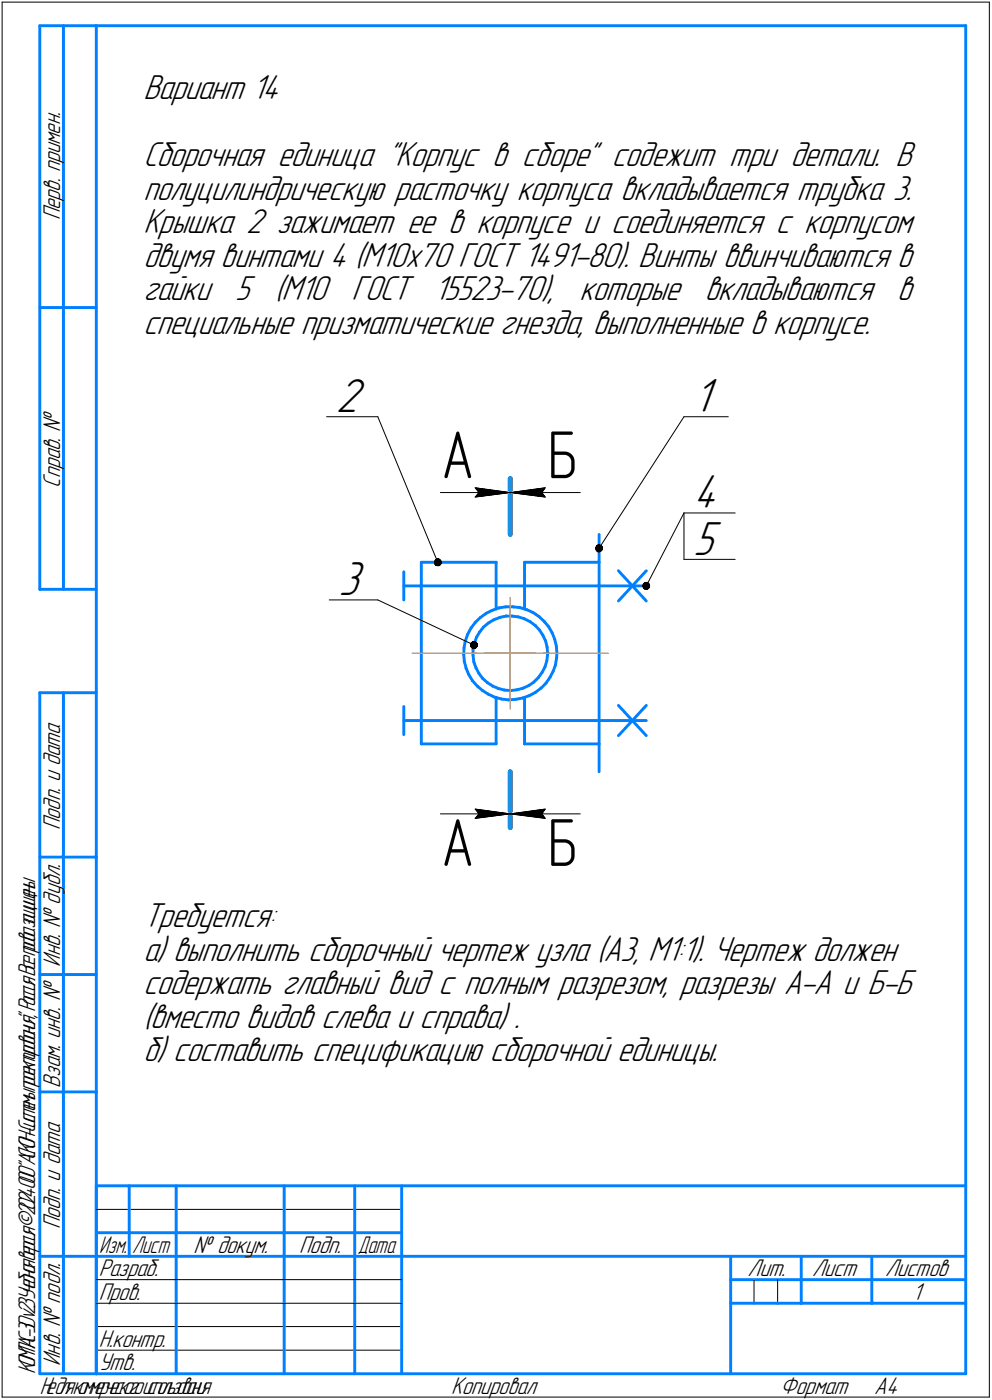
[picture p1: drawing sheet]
<svg xmlns="http://www.w3.org/2000/svg" width="211mm" height="298mm" viewBox="0 0 211 298" stroke-linecap="round" stroke-linejoin="round" font-family="sans-serif">
<defs><g id="words">
<g font-size="14.5">
<text x="93.9" y="101.8">А</text>
<text x="116.6" y="101.8">Б</text>
<text x="93.9" y="184.4">А</text>
<text x="116.6" y="184.4">Б</text>
</g>
<g font-size="10.8">
<text x="71.5" y="87.7">2</text>
<text x="147.5" y="87.7">1</text>
<text x="147.5" y="108.2">4</text>
<text x="147.5" y="118.1">5</text>
<text x="72" y="126.7">3</text>
</g>
<g font-size="7.8">
<text x="30.5" y="21.1">Вариант 14</text>
<text x="30.5" y="35.4">Сборочная единица &quot;Корпус в сборе&quot; содежит три детали. В</text>
<text x="30.5" y="42.5">полуцилиндрическую расточку корпуса вкладывается трубка 3.</text>
<text x="30.5" y="49.6">Крышка 2 зажимает ее в корпусе и соединяется с корпусом</text>
<text x="30.5" y="56.8">двумя винтами 4 (М10х70 ГОСТ 1491-80). Винты ввинчиваются в</text>
<text x="30.5" y="63.9">гайки</text>
<text x="50" y="63.9">5</text>
<text x="58.5" y="63.9">(М10</text>
<text x="74.8" y="63.9">ГОСТ</text>
<text x="92.4" y="63.9">15523-70),</text>
<text x="123.3" y="63.9">которые</text>
<text x="149.9" y="63.9">вкладываются</text>
<text x="190.9" y="63.9">в</text>
<text x="30.5" y="71.1">специальные призматические гнезда, выполненные в корпусе.</text>
<text x="30.5" y="197.5">Требуется:</text>
<text x="30.5" y="204.6">а) выполнить сборочный чертеж узла (А3, М1:1). Чертеж должен</text>
<text x="30.5" y="211.7">содержать главный вид с полным разрезом, разрезы А-А и Б-Б</text>
<text x="30.5" y="218.9">(вместо видов слева и справа) .</text>
<text x="30.5" y="226">б) составить спецификацию сборочной единицы.</text>
</g>
<g font-size="5.5">
<text x="12.8" y="46.9" transform="rotate(-90 12.8 46.9)">Перв. примен.</text>
<text x="12.8" y="103.8" transform="rotate(-90 12.8 103.8)">Справ. №</text>
<text x="12.8" y="176.7" transform="rotate(-90 12.8 176.7)">Подп. и дата</text>
<text x="12.8" y="205.8" transform="rotate(-90 12.8 205.8)">Инв. № дубл.</text>
<text x="12.8" y="231.6" transform="rotate(-90 12.8 231.6)">Взам. инв. №</text>
<text x="12.8" y="261.7" transform="rotate(-90 12.8 261.7)">Подп. и дата</text>
<text x="41.2" y="266.8">№ докум.</text>
<text x="63.6" y="266.8">Подп.</text>
<text x="21" y="271.8">Разраб.</text>
<text x="159.1" y="271.8">Лит.</text>
<text x="172.8" y="271.8">Лист</text>
<text x="188.3" y="271.8">Листов</text>
<text x="21" y="276.8">Пров.</text>
<text x="194.1" y="276.8">1</text>
<text x="21" y="286.8">Н.контр.</text>
<text x="12.8" y="290.8" transform="rotate(-90 12.8 290.8)">Инв. № подл.</text>
<text x="21" y="291.8">Утв.</text>
<text x="96" y="296.8">Копировал</text>
<text x="166" y="296.8">Формат</text>
<text x="186" y="296.8">A4</text>
</g>
<g font-size="5.4">
<text x="21.1" y="266.8">Изм.</text>
<text x="28.1" y="266.8">Лист</text>
<text x="76.1" y="266.8">Дата</text>
<text x="7.5" y="292.5" transform="rotate(-90 7.5 292.5)">КОМПАС-3Dv23Учебнаяверсия©2024ООО&quot;АСКОН-Системыпроектирования&quot;,Россия.Всеправазащищены.</text>
<text x="8.5" y="296.7">Недлякоммерческогоиспользования</text>
</g>
</g></defs>
<g fill="none" stroke="#000" stroke-width=".21">
<path d="M.5 .5h210zM.5 .5v297zM210.5 .5v297zM69.5 88.7h10.9zM80.4 88.7l12.7 31zM145.5 88.7l-18 28zM145.5 88.7h9.4zM93.7 104.9h14.8zM101.1 105.8l7.4-.9zM101.1 103.9l.8 1zM101.1 103.9l7.4 1zM101.9 104.9l-.8 .9z"/>
<path d="M108.5 104.9l7.5-1zM108.5 104.9l7.5 .9zM108.5 104.9h14.9zM115.3 104.9l.7 .9zM116 103.9l-.7 1zM145.5 109.2l-8 15.5zM145.5 109.2v9.9zM145.5 109.2h10.9zM145.5 119.1h10.9zM70 127.7h10.4zM80.4 127.7l20.4 9.6zM93.7 173.3h14.8z"/>
<path d="M101.1 174.2l7.4-.9zM101.1 172.3l.8 1zM101.1 172.3l7.4 1zM101.9 173.3l-.8 .9zM108.5 173.3l7.5-1zM108.5 173.3l7.5 .9zM108.5 173.3h14.9zM115.3 173.3l.7 .9zM116 172.3l-.7 1zM20.5 257.5h65zM20.5 272.5h17zM20.5 277.5h17z"/>
<path d="M37.5 272.5h23zM37.5 277.5h23zM60.5 272.5h15zM60.5 277.5h15zM75.5 272.5h10zM75.5 277.5h10zM160.4 272.5v5zM165.4 272.5v5zM.5 297.5h210zM20.5 282.4h65zM20.5 287.5h65z"/>
</g>
<g fill="none" stroke="#0080ff" stroke-width=".62">
<path d="M8.5 5.5v120zM8.5 5.5h12zM13.5 5.5v120zM20.5 5.5h185zM20.5 5.5v287zM205.5 5.5v287zM8.5 65.5h12zM89.6 119.7h16zM89.6 119.7v38.7zM105.6 119.7v10zM111.6 119.7v10zM111.6 119.7h15.9z"/>
<path d="M127.5 119.7v38.7zM127.5 113.8v5.9zM8.5 125.5h12zM85.9 121.8v5.9zM85.9 124.7h51.6zM98.7 139.4l.1 1.4zM98.7 137.9v1.5zM99 136.4l-.3 1.5zM99.5 135l-.5 1.4zM100.2 133.7l-.7 1.3zM100.6 138.2v1.4zM100.6 139.6l.2 1.3z"/>
<path d="M100.9 136.9l-.3 1.3zM101.1 132.5l1.1-1zM101.1 132.5l-.9 1.2zM101.4 135.7l-.5 1.2zM102.1 134.6l-.7 1.1zM102.2 131.5l1.2-.9zM102.9 133.5l1-.9zM102.9 133.5l-.8 1.1zM103.4 130.6l1.4-.7zM103.9 132.6l1.1-.6zM104.8 129.9l1.4-.5zM105 132l1.3-.5z"/>
<path d="M106.2 129.4l1.4-.2zM106.3 131.5l1.3-.3zM107.6 131.2h1.3zM107.6 129.2h1.6zM108.9 131.2l1.4 .1zM109.2 129.2l1.4 .2zM110.3 131.3l1.2 .4zM110.6 129.4l1.5 .4zM111.5 131.7l1.3 .7zM112.1 129.8l1.4 .6zM112.8 132.4l1 .8zM113.5 130.4l1.2 .9z"/>
<path d="M113.8 133.2l1 .9zM114.7 131.3l1.1 1zM114.8 134.1l.7 1.1zM115.5 135.2l.5 1.2zM115.8 132.3l.9 1.1zM116 136.4l.4 1.3zM116.4 137.7l.1 1.4zM116.5 139.4l-.2 1.3zM116.5 139.1v.3zM116.7 133.4l.8 1.3zM117.5 134.7l.5 1.4zM118 136.1l.4 1.5z"/>
<path d="M118.4 137.6l.1 1.5zM118.5 139.1l-.1 .9zM131.6 121.5l5.9 6.5zM137.5 121.5l-5.9 6.5zM8.5 147.5v145zM8.5 147.5h12zM13.5 147.5v145zM85.9 150.4v6zM85.9 153.4h51.6zM89.6 158.4h16zM98.8 140.8l.4 1.5zM99.2 142.3l.5 1.4z"/>
<path d="M99.7 143.7l.8 1.2zM100.5 144.9l1 1.2zM100.8 140.9l.5 1.3zM101.3 142.2l.6 1.2zM101.5 146.1l1.2 .9zM101.9 143.4l.8 1zM102.7 144.4l1 .9zM102.7 147l1.2 .8zM103.7 145.3l1.1 .8zM103.9 147.8l1.4 .6zM104.8 146.1l1.2 .5zM105.3 148.4l1.4 .4z"/>
<path d="M105.6 148.5v9.9zM106 146.6l1.3 .3zM106.7 148.8l1.5 .2zM107.3 146.9l1.4 .1zM108.2 149l1.5-.1zM108.7 147l1.3-.1zM109.7 148.9l1.5-.3zM110 146.9l1.3-.4zM111.2 148.6l1.4-.5zM111.3 146.5l1.2-.5zM111.6 158.4h15.9zM111.6 148.5v9.9z"/>
<path d="M112.5 146l1.1-.8zM112.6 148.1l1.3-.7zM113.6 145.2l.9-.9zM113.9 147.4l1.2-.9zM115.1 146.5l1.1-1zM115.3 143.2l-.8 1.1zM115.9 142l-.6 1.2zM116.3 140.7l-.4 1.3zM117 144.2l-.8 1.3zM117.7 142.9l-.7 1.3zM118.2 141.5l-.5 1.4zM118.4 140l-.2 1.5z"/>
<path d="M127.5 158.4v5.9zM131.6 150.2l5.9 6.4zM137.5 150.2l-5.9 6.4zM8.5 182.5h12zM8.5 207.5h12zM8.5 232.5h12zM20.5 252.5h185zM20.5 252.5v40zM27.5 252.5v15zM37.5 252.5v25zM60.5 252.5v25zM75.5 252.5v25z"/>
<path d="M85.5 252.5v40zM8.5 267.5h12zM20.5 262.5h7zM20.5 267.5h7zM27.5 262.5h10zM27.5 267.5h10zM37.5 277.5v15zM37.5 262.5h23zM37.5 267.5h23zM60.5 277.5v15zM60.5 262.5h15zM60.5 267.5h15z"/>
<path d="M75.5 277.5v15zM75.5 262.5h10zM75.5 267.5h10zM85.5 267.5h120zM155.4 267.5v25zM155.4 272.5h15.1zM155.4 277.5h5zM160.4 277.5h5zM165.4 277.5h5.1zM170.5 267.5v10zM170.5 272.5h35zM170.5 277.5h15z"/>
<path d="M185.5 267.5v10zM185.5 277.5h20zM8.5 292.5h12zM20.5 292.5h185z"/>
</g>
<path d="M87.7 139.1h10.9zM98.6 139.1h9.9zM100.1 139.1h1.5zM103.1 139.1h5.4zM108.5 139.1h10zM108.5 139.1v9.9zM108.5 129.1v10zM108.5 139.1h5.5zM108.5 139.1v11.9zM108.5 127.2v11.9zM115.5 139.1h1.5zM118.5 139.1h10.9z" fill="none" stroke="#ff8000" stroke-width=".21"/>
<path d="M108.5 101.9v11.9zM108.5 164.3v11.9z" fill="none" stroke="#009696" stroke-width="1"/>
<g fill="#fff" stroke="#fff" stroke-width=".21">
<path d="M93.9 90.7h7zM93.9 90.8h7zM93.9 90.8h7zM93.9 90.9h7zM93.9 90.9h7zM93.9 91h7zM93.9 91h7zM93.9 91.1h7zM93.9 91.2h7zM93.9 91.2h7zM93.9 91.3h7zM93.9 91.3h7zM93.9 91.4h7zM93.9 91.4h7zM93.9 91.5h7zM93.9 91.6h7zM93.9 91.6h7zM93.9 91.7h7zM93.9 91.7h7zM93.9 91.8h7zM93.9 91.8h7zM93.9 91.9h7zM93.9 91.9h7zM93.9 92h7zM93.9 92.1h7zM93.9 92.1h7zM93.9 92.2h7zM93.9 92.2h7zM93.9 92.3h7zM93.9 92.3h7zM93.9 92.4h7zM93.9 92.5h7zM93.9 92.5h7zM93.9 92.6h7zM93.9 92.6h7zM93.9 92.7h7zM93.9 92.7h7zM93.9 92.8h7zM93.9 92.9h7zM93.9 92.9h7zM93.9 93h7zM93.9 93h7zM93.9 93.1h7zM93.9 93.1h7zM93.9 93.2h7zM93.9 93.2h7zM93.9 93.3h7zM93.9 93.4h7zM93.9 93.4h7zM93.9 93.5h7zM93.9 93.5h7zM93.9 93.6h7zM93.9 93.6h7zM93.9 93.7h7zM93.9 93.8h7zM93.9 93.8h7zM93.9 93.9h7zM93.9 93.9h7zM93.9 94h7zM93.9 94h7zM93.9 94.1h7zM93.9 94.1h7zM93.9 94.2h7zM93.9 94.3h7zM93.9 94.3h7zM93.9 94.4h7zM93.9 94.4h7zM93.9 94.5h7zM93.9 94.5h7zM93.9 94.6h7zM93.9 94.7h7zM93.9 94.7h7zM93.9 94.8h7zM93.9 94.8h7zM93.9 94.9h7zM93.9 94.9h7zM93.9 95h7zM93.9 95.1h7zM93.9 95.1h7zM93.9 95.2h7zM93.9 95.2h7zM93.9 95.3h7zM93.9 95.3h7zM93.9 95.4h7zM93.9 95.4h7zM93.9 95.5h7zM93.9 95.6h7zM93.9 95.6h7zM93.9 95.7h7zM93.9 95.7h7zM93.9 95.8h7zM93.9 95.8h7zM93.9 95.9h7zM93.9 96h7zM93.9 96h7zM93.9 96.1h7zM93.9 96.1h7zM93.9 96.2h7zM93.9 96.2h7zM93.9 96.3h7zM93.9 96.4h7zM93.9 96.4h7zM93.9 96.5h7zM93.9 96.5h7zM93.9 96.6h7zM93.9 96.6h7zM93.9 96.7h7zM93.9 96.7h7zM93.9 96.8h7zM93.9 96.9h7zM93.9 96.9h7zM93.9 97h7zM93.9 97h7zM93.9 97.1h7zM93.9 97.1h7zM93.9 97.2h7zM93.9 97.3h7zM93.9 97.3h7zM93.9 97.4h7zM93.9 97.4h7zM93.9 97.5h7zM93.9 97.5h7zM93.9 97.6h7zM93.9 97.6h7zM93.9 97.7h7zM93.9 97.8h7zM93.9 97.8h7zM93.9 97.9h7zM93.9 97.9h7zM93.9 98h7zM93.9 98h7zM93.9 98.1h7zM93.9 98.2h7zM93.9 98.2h7zM93.9 98.3h7zM93.9 98.3h7zM93.9 98.4h7zM93.9 98.4h7zM93.9 98.5h7zM93.9 98.6h7zM93.9 98.6h7zM93.9 98.7h7zM93.9 98.7h7zM93.9 98.8h7zM93.9 98.8h7zM93.9 98.9h7zM93.9 98.9h7zM93.9 99h7zM93.9 99.1h7zM93.9 99.1h7zM93.9 99.2h7zM93.9 99.2h7zM93.9 99.3h7zM93.9 99.3h7zM93.9 99.4h7zM93.9 99.5h7zM93.9 99.5h7zM93.9 99.6h7zM93.9 99.6h7zM93.9 99.7h7zM93.9 99.7h7zM93.9 99.8h7zM93.9 99.9h7zM93.9 99.9h7zM93.9 100h7zM93.9 100h7zM93.9 100.1h7zM93.9 100.1h7zM93.9 100.2h7zM93.9 100.2h7zM93.9 100.3h7zM93.9 100.4h7zM93.9 100.4h7zM93.9 100.5h7zM93.9 100.5h7zM93.9 100.6h7zM93.9 100.6h7zM93.9 100.7h7zM93.9 100.8h7zM93.9 100.8h7zM93.9 100.9h7zM93.9 100.9h7zM93.9 101h7zM93.9 101h7zM93.9 101.1h7zM93.9 101.1h7zM93.9 101.2h7zM93.9 101.3h7zM93.9 101.3h7zM93.9 101.4h7zM93.9 101.4h7zM93.9 101.5h7zM93.9 101.5h7zM93.9 101.6h7zM93.9 101.7h7zM93.9 101.7h7zM93.9 101.8h7zM93.9 101.8h7zM93.9 101.9h7zM93.9 101.9h7zM93.9 102h7zM93.9 102.1h7zM93.9 102.1h7zM93.9 102.2h7zM93.9 102.2h7zM93.9 102.3h7zM93.9 102.3h7zM93.9 102.4h7zM93.9 102.4h7zM93.9 102.5h7zM93.9 102.6h7zM93.9 102.6h7zM93.9 102.7h7zM93.9 102.7h7zM93.9 102.8h7zM93.9 102.8h7zM93.9 102.9h7zM93.9 103h7zM93.9 103h7zM93.9 103.1h7zM93.9 103.1h7zM93.9 103.2h7zM93.9 103.2h7zM93.9 103.3h7zM93.9 103.3h7zM93.9 103.4h7zM93.9 103.5h7zM93.9 103.5h7zM93.9 103.6h7zM93.9 103.6h7zM93.9 103.7h7zM93.9 103.7h7zM93.9 103.8h7zM93.9 103.9h7zM93.9 103.9h7zM93.9 104h7zM93.9 104h7zM93.9 104.1h7zM93.9 104.1h7zM93.9 104.2h7zM93.9 104.3h7zM93.9 104.3h7zM93.9 104.4h7zM93.9 104.4h7zM93.9 104.5h7zM93.9 104.5h7zM93.9 104.6h7zM93.9 104.6h7zM93.9 104.7h7zM93.9 104.8h7zM93.9 104.8h7z"/>
<path d="M93.9 173.3h7zM93.9 173.3h7zM93.9 173.4h7zM93.9 173.5h7zM93.9 173.5h7zM93.9 173.6h7zM93.9 173.6h7zM93.9 173.7h7zM93.9 173.7h7zM93.9 173.8h7zM93.9 173.8h7zM93.9 173.9h7zM93.9 174h7zM93.9 174h7zM93.9 174.1h7zM93.9 174.1h7zM93.9 174.2h7zM93.9 174.2h7zM93.9 174.3h7zM93.9 174.4h7zM93.9 174.4h7zM93.9 174.5h7zM93.9 174.5h7zM93.9 174.6h7zM93.9 174.6h7zM93.9 174.7h7zM93.9 174.8h7zM93.9 174.8h7zM93.9 174.9h7zM93.9 174.9h7zM93.9 175h7zM93.9 175h7zM93.9 175.1h7zM93.9 175.1h7zM93.9 175.2h7zM93.9 175.3h7zM93.9 175.3h7zM93.9 175.4h7zM93.9 175.4h7zM93.9 175.5h7zM93.9 175.5h7zM93.9 175.6h7zM93.9 175.7h7zM93.9 175.7h7zM93.9 175.8h7zM93.9 175.8h7zM93.9 175.9h7zM93.9 175.9h7zM93.9 176h7zM93.9 176.1h7zM93.9 176.1h7zM93.9 176.2h7zM93.9 176.2h7zM93.9 176.3h7zM93.9 176.3h7zM93.9 176.4h7zM93.9 176.4h7zM93.9 176.5h7zM93.9 176.6h7zM93.9 176.6h7zM93.9 176.7h7zM93.9 176.7h7zM93.9 176.8h7zM93.9 176.8h7zM93.9 176.9h7zM93.9 177h7zM93.9 177h7zM93.9 177.1h7zM93.9 177.1h7zM93.9 177.2h7zM93.9 177.2h7zM93.9 177.3h7zM93.9 177.3h7zM93.9 177.4h7zM93.9 177.5h7zM93.9 177.5h7zM93.9 177.6h7zM93.9 177.6h7zM93.9 177.7h7zM93.9 177.7h7zM93.9 177.8h7zM93.9 177.9h7zM93.9 177.9h7zM93.9 178h7zM93.9 178h7zM93.9 178.1h7zM93.9 178.1h7zM93.9 178.2h7zM93.9 178.3h7zM93.9 178.3h7zM93.9 178.4h7zM93.9 178.4h7zM93.9 178.5h7zM93.9 178.5h7zM93.9 178.6h7zM93.9 178.6h7zM93.9 178.7h7zM93.9 178.8h7zM93.9 178.8h7zM93.9 178.9h7zM93.9 178.9h7zM93.9 179h7zM93.9 179h7zM93.9 179.1h7zM93.9 179.2h7zM93.9 179.2h7zM93.9 179.3h7zM93.9 179.3h7zM93.9 179.4h7zM93.9 179.4h7zM93.9 179.5h7zM93.9 179.5h7zM93.9 179.6h7zM93.9 179.7h7zM93.9 179.7h7zM93.9 179.8h7zM93.9 179.8h7zM93.9 179.9h7zM93.9 179.9h7zM93.9 180h7zM93.9 180.1h7zM93.9 180.1h7zM93.9 180.2h7zM93.9 180.2h7zM93.9 180.3h7zM93.9 180.3h7zM93.9 180.4h7zM93.9 180.5h7zM93.9 180.5h7zM93.9 180.6h7zM93.9 180.6h7zM93.9 180.7h7zM93.9 180.7h7zM93.9 180.8h7zM93.9 180.8h7zM93.9 180.9h7zM93.9 181h7zM93.9 181h7zM93.9 181.1h7zM93.9 181.1h7zM93.9 181.2h7zM93.9 181.2h7zM93.9 181.3h7zM93.9 181.4h7zM93.9 181.4h7zM93.9 181.5h7zM93.9 181.5h7zM93.9 181.6h7zM93.9 181.6h7zM93.9 181.7h7zM93.9 181.8h7zM93.9 181.8h7zM93.9 181.9h7zM93.9 181.9h7zM93.9 182h7zM93.9 182h7zM93.9 182.1h7zM93.9 182.1h7zM93.9 182.2h7zM93.9 182.3h7zM93.9 182.3h7zM93.9 182.4h7zM93.9 182.4h7zM93.9 182.5h7zM93.9 182.5h7zM93.9 182.6h7zM93.9 182.7h7zM93.9 182.7h7zM93.9 182.8h7zM93.9 182.8h7zM93.9 182.9h7zM93.9 182.9h7zM93.9 183h7zM93.9 183h7zM93.9 183.1h7zM93.9 183.2h7zM93.9 183.2h7zM93.9 183.3h7zM93.9 183.3h7zM93.9 183.4h7zM93.9 183.4h7zM93.9 183.5h7zM93.9 183.6h7zM93.9 183.6h7zM93.9 183.7h7zM93.9 183.7h7zM93.9 183.8h7zM93.9 183.8h7zM93.9 183.9h7zM93.9 184h7zM93.9 184h7zM93.9 184.1h7zM93.9 184.1h7zM93.9 184.2h7zM93.9 184.2h7zM93.9 184.3h7zM93.9 184.3h7zM93.9 184.4h7zM93.9 184.5h7zM93.9 184.5h7zM93.9 184.6h7zM93.9 184.6h7zM93.9 184.7h7zM93.9 184.7h7zM93.9 184.8h7zM93.9 184.9h7zM93.9 184.9h7zM93.9 185h7zM93.9 185h7zM93.9 185.1h7zM93.9 185.1h7zM93.9 185.2h7zM93.9 185.3h7zM93.9 185.3h7zM93.9 185.4h7zM93.9 185.4h7zM93.9 185.5h7zM93.9 185.5h7zM93.9 185.6h7zM93.9 185.6h7zM93.9 185.7h7zM93.9 185.8h7zM93.9 185.8h7zM93.9 185.9h7zM93.9 185.9h7zM93.9 186h7zM93.9 186h7zM93.9 186.1h7zM93.9 186.2h7zM93.9 186.2h7zM93.9 186.3h7zM93.9 186.3h7zM93.9 186.4h7zM93.9 186.4h7zM93.9 186.5h7zM93.9 186.5h7zM93.9 186.6h7zM93.9 186.7h7zM93.9 186.7h7zM93.9 186.8h7zM93.9 186.8h7zM93.9 186.9h7zM93.9 186.9h7zM93.9 187h7zM93.9 187.1h7zM93.9 187.1h7zM93.9 187.2h7zM93.9 187.2h7zM93.9 187.3h7zM93.9 187.3h7z"/>
<path d="M100.6 103.3h.5zM100.6 103.4h.9zM100.6 103.5h1.3zM100.6 103.5h1.7zM100.6 103.6h2.1zM100.6 103.6h2.5zM100.6 103.7h2.9zM100.6 103.7h3.4zM100.6 103.8h3.8zM100.6 103.9h4.2zM100.6 103.9h4.6zM100.6 104h5zM100.6 104h5.4zM100.6 104.1h5.8zM100.6 104.1h6.2zM100.6 104.2h6.4zM100.6 104.3h6.5zM100.6 104.3h6.6zM100.6 104.4h6.8zM100.6 104.4h6.9zM100.6 104.5h7zM100.6 104.5h7.2zM100.6 104.6h7.3zM100.6 104.6h7.4zM100.6 104.7h7.5zM100.6 104.8h7.7zM100.6 104.8h7.8zM100.6 104.9h7.9zM100.6 104.9h7.8zM100.6 105h7.7zM100.6 105h7.5zM100.6 105.1h7.4zM100.6 105.2h7.3zM100.6 105.2h7.2zM100.6 105.3h7zM100.6 105.3h6.9zM100.6 105.4h6.8zM100.6 105.4h6.6zM100.6 105.5h6.5zM100.6 105.6h6.4zM100.6 105.6h6.2zM100.6 105.7h5.8zM100.6 105.7h5.3zM100.6 105.8h4.9zM100.6 105.8h4.4zM100.6 105.9h4zM100.6 105.9h3.6zM100.6 106h3.1zM100.6 106.1h2.7zM100.6 106.1h2.2zM100.6 106.2h1.8zM100.6 106.2h1.4zM100.6 106.3h.9zM100.6 106.3h.5z"/>
<path d="M100.6 171.8h.5zM100.6 171.8h.9zM100.6 171.9h1.3zM100.6 171.9h1.7zM100.6 172h2.1zM100.6 172h2.5zM100.6 172.1h2.9zM100.6 172.2h3.4zM100.6 172.2h3.8zM100.6 172.3h4.2zM100.6 172.3h4.6zM100.6 172.4h5zM100.6 172.4h5.4zM100.6 172.5h5.8zM100.6 172.6h6.2zM100.6 172.6h6.4zM100.6 172.7h6.5zM100.6 172.7h6.6zM100.6 172.8h6.8zM100.6 172.8h6.9zM100.6 172.9h7zM100.6 172.9h7.2zM100.6 173h7.3zM100.6 173.1h7.4zM100.6 173.1h7.5zM100.6 173.2h7.7zM100.6 173.2h7.8zM100.6 173.3h7.9zM100.6 173.3h7.8zM100.6 173.4h7.7zM100.6 173.5h7.5zM100.6 173.5h7.4zM100.6 173.6h7.3zM100.6 173.6h7.2zM100.6 173.7h7zM100.6 173.7h6.9zM100.6 173.8h6.8zM100.6 173.8h6.6zM100.6 173.9h6.5zM100.6 174h6.4zM100.6 174h6.2zM100.6 174.1h5.8zM100.6 174.1h5.3zM100.6 174.2h4.9zM100.6 174.2h4.4zM100.6 174.3h4zM100.6 174.4h3.6zM100.6 174.4h3.1zM100.6 174.5h2.7zM100.6 174.5h2.2zM100.6 174.6h1.8zM100.6 174.6h1.4zM100.6 174.7h.9zM100.6 174.8h.5z"/>
<path d="M116.6 90.7h6.2zM116.6 90.8h6.2zM116.6 90.8h6.2zM116.6 90.9h6.2zM116.6 90.9h6.2zM116.6 91h6.2zM116.6 91h6.2zM116.6 91.1h6.2zM116.6 91.2h6.2zM116.6 91.2h6.2zM116.6 91.3h6.2zM116.6 91.3h6.2zM116.6 91.4h6.2zM116.6 91.4h6.2zM116.6 91.5h6.2zM116.6 91.6h6.2zM116.6 91.6h6.2zM116.6 91.7h6.2zM116.6 91.7h6.2zM116.6 91.8h6.2zM116.6 91.8h6.2zM116.6 91.9h6.2zM116.6 91.9h6.2zM116.6 92h6.2zM116.6 92.1h6.2zM116.6 92.1h6.2zM116.6 92.2h6.2zM116.6 92.2h6.2zM116.6 92.3h6.2zM116.6 92.3h6.2zM116.6 92.4h6.2zM116.6 92.5h6.2zM116.6 92.5h6.2zM116.6 92.6h6.2zM116.6 92.6h6.2zM116.6 92.7h6.2zM116.6 92.7h6.2zM116.6 92.8h6.2zM116.6 92.9h6.2zM116.6 92.9h6.2zM116.6 93h6.2zM116.6 93h6.2zM116.6 93.1h6.2zM116.6 93.1h6.2zM116.6 93.2h6.2zM116.6 93.2h6.2zM116.6 93.3h6.2zM116.6 93.4h6.2zM116.6 93.4h6.2zM116.6 93.5h6.2zM116.6 93.5h6.2zM116.6 93.6h6.2zM116.6 93.6h6.2zM116.6 93.7h6.2zM116.6 93.8h6.2zM116.6 93.8h6.2zM116.6 93.9h6.2zM116.6 93.9h6.2zM116.6 94h6.2zM116.6 94h6.2zM116.6 94.1h6.2zM116.6 94.1h6.2zM116.6 94.2h6.2zM116.6 94.3h6.2zM116.6 94.3h6.2zM116.6 94.4h6.2zM116.6 94.4h6.2zM116.6 94.5h6.2zM116.6 94.5h6.2zM116.6 94.6h6.2zM116.6 94.7h6.2zM116.6 94.7h6.2zM116.6 94.8h6.2zM116.6 94.8h6.2zM116.6 94.9h6.2zM116.6 94.9h6.2zM116.6 95h6.2zM116.6 95.1h6.2zM116.6 95.1h6.2zM116.6 95.2h6.2zM116.6 95.2h6.2zM116.6 95.3h6.2zM116.6 95.3h6.2zM116.6 95.4h6.2zM116.6 95.4h6.2zM116.6 95.5h6.2zM116.6 95.6h6.2zM116.6 95.6h6.2zM116.6 95.7h6.2zM116.6 95.7h6.2zM116.6 95.8h6.2zM116.6 95.8h6.2zM116.6 95.9h6.2zM116.6 96h6.2zM116.6 96h6.2zM116.6 96.1h6.2zM116.6 96.1h6.2zM116.6 96.2h6.2zM116.6 96.2h6.2zM116.6 96.3h6.2zM116.6 96.4h6.2zM116.6 96.4h6.2zM116.6 96.5h6.2zM116.6 96.5h6.2zM116.6 96.6h6.2zM116.6 96.6h6.2zM116.6 96.7h6.2zM116.6 96.7h6.2zM116.6 96.8h6.2zM116.6 96.9h6.2zM116.6 96.9h6.2zM116.6 97h6.2zM116.6 97h6.2zM116.6 97.1h6.2zM116.6 97.1h6.2zM116.6 97.2h6.2zM116.6 97.3h6.2zM116.6 97.3h6.2zM116.6 97.4h6.2zM116.6 97.4h6.2zM116.6 97.5h6.2zM116.6 97.5h6.2zM116.6 97.6h6.2zM116.6 97.6h6.2zM116.6 97.7h6.2zM116.6 97.8h6.2zM116.6 97.8h6.2zM116.6 97.9h6.2zM116.6 97.9h6.2zM116.6 98h6.2zM116.6 98h6.2zM116.6 98.1h6.2zM116.6 98.2h6.2zM116.6 98.2h6.2zM116.6 98.3h6.2zM116.6 98.3h6.2zM116.6 98.4h6.2zM116.6 98.4h6.2zM116.6 98.5h6.2zM116.6 98.6h6.2zM116.6 98.6h6.2zM116.6 98.7h6.2zM116.6 98.7h6.2zM116.6 98.8h6.2zM116.6 98.8h6.2zM116.6 98.9h6.2zM116.6 98.9h6.2zM116.6 99h6.2zM116.6 99.1h6.2zM116.6 99.1h6.2zM116.6 99.2h6.2zM116.6 99.2h6.2zM116.6 99.3h6.2zM116.6 99.3h6.2zM116.6 99.4h6.2zM116.6 99.5h6.2zM116.6 99.5h6.2zM116.6 99.6h6.2zM116.6 99.6h6.2zM116.6 99.7h6.2zM116.6 99.7h6.2zM116.6 99.8h6.2zM116.6 99.9h6.2zM116.6 99.9h6.2zM116.6 100h6.2zM116.6 100h6.2zM116.6 100.1h6.2zM116.6 100.1h6.2zM116.6 100.2h6.2zM116.6 100.2h6.2zM116.6 100.3h6.2zM116.6 100.4h6.2zM116.6 100.4h6.2zM116.6 100.5h6.2zM116.6 100.5h6.2zM116.6 100.6h6.2zM116.6 100.6h6.2zM116.6 100.7h6.2zM116.6 100.8h6.2zM116.6 100.8h6.2zM116.6 100.9h6.2zM116.6 100.9h6.2zM116.6 101h6.2zM116.6 101h6.2zM116.6 101.1h6.2zM116.6 101.1h6.2zM116.6 101.2h6.2zM116.6 101.3h6.2zM116.6 101.3h6.2zM116.6 101.4h6.2zM116.6 101.4h6.2zM116.6 101.5h6.2zM116.6 101.5h6.2zM116.6 101.6h6.2zM116.6 101.7h6.2zM116.6 101.7h6.2zM116.6 101.8h6.2zM116.6 101.8h6.2zM116.6 101.9h6.2zM116.6 101.9h6.2zM116.6 102h6.2zM116.6 102.1h6.2zM116.6 102.1h6.2zM116.6 102.2h6.2zM116.6 102.2h6.2zM116.6 102.3h6.2zM116.6 102.3h6.2zM116.6 102.4h6.2zM116.6 102.4h6.2zM116.6 102.5h6.2zM116.6 102.6h6.2zM116.6 102.6h6.2zM116.6 102.7h6.2zM116.6 102.7h6.2zM116.6 102.8h6.2zM116.6 102.8h6.2zM116.6 102.9h6.2zM116.6 103h6.2zM116.6 103h6.2zM116.6 103.1h6.2zM116.6 103.1h6.2zM116.6 103.2h6.2zM116.6 103.2h6.2zM116.6 103.3h6.2zM116.6 103.3h6.2zM116.6 103.4h6.2zM116.6 103.5h6.2zM116.6 103.5h6.2zM116.6 103.6h6.2zM116.6 103.6h6.2zM116.6 103.7h6.2zM116.6 103.7h6.2zM116.6 103.8h6.2zM116.6 103.9h6.2zM116.6 103.9h6.2zM116.6 104h6.2zM116.6 104h6.2zM116.6 104.1h6.2zM116.6 104.1h6.2zM116.6 104.2h6.2zM116.6 104.3h6.2zM116.6 104.3h6.2zM116.6 104.4h6.2zM116.6 104.4h6.2zM116.6 104.5h6.2zM116.6 104.5h6.2zM116.6 104.6h6.2zM116.6 104.6h6.2zM116.6 104.7h6.2zM116.6 104.8h6.2zM116.6 104.8h6.2z"/>
<path d="M116.6 173.3h6.2zM116.6 173.3h6.2zM116.6 173.4h6.2zM116.6 173.5h6.2zM116.6 173.5h6.2zM116.6 173.6h6.2zM116.6 173.6h6.2zM116.6 173.7h6.2zM116.6 173.7h6.2zM116.6 173.8h6.2zM116.6 173.8h6.2zM116.6 173.9h6.2zM116.6 174h6.2zM116.6 174h6.2zM116.6 174.1h6.2zM116.6 174.1h6.2zM116.6 174.2h6.2zM116.6 174.2h6.2zM116.6 174.3h6.2zM116.6 174.4h6.2zM116.6 174.4h6.2zM116.6 174.5h6.2zM116.6 174.5h6.2zM116.6 174.6h6.2zM116.6 174.6h6.2zM116.6 174.7h6.2zM116.6 174.8h6.2zM116.6 174.8h6.2zM116.6 174.9h6.2zM116.6 174.9h6.2zM116.6 175h6.2zM116.6 175h6.2zM116.6 175.1h6.2zM116.6 175.1h6.2zM116.6 175.2h6.2zM116.6 175.3h6.2zM116.6 175.3h6.2zM116.6 175.4h6.2zM116.6 175.4h6.2zM116.6 175.5h6.2zM116.6 175.5h6.2zM116.6 175.6h6.2zM116.6 175.7h6.2zM116.6 175.7h6.2zM116.6 175.8h6.2zM116.6 175.8h6.2zM116.6 175.9h6.2zM116.6 175.9h6.2zM116.6 176h6.2zM116.6 176.1h6.2zM116.6 176.1h6.2zM116.6 176.2h6.2zM116.6 176.2h6.2zM116.6 176.3h6.2zM116.6 176.3h6.2zM116.6 176.4h6.2zM116.6 176.4h6.2zM116.6 176.5h6.2zM116.6 176.6h6.2zM116.6 176.6h6.2zM116.6 176.7h6.2zM116.6 176.7h6.2zM116.6 176.8h6.2zM116.6 176.8h6.2zM116.6 176.9h6.2zM116.6 177h6.2zM116.6 177h6.2zM116.6 177.1h6.2zM116.6 177.1h6.2zM116.6 177.2h6.2zM116.6 177.2h6.2zM116.6 177.3h6.2zM116.6 177.3h6.2zM116.6 177.4h6.2zM116.6 177.5h6.2zM116.6 177.5h6.2zM116.6 177.6h6.2zM116.6 177.6h6.2zM116.6 177.7h6.2zM116.6 177.7h6.2zM116.6 177.8h6.2zM116.6 177.9h6.2zM116.6 177.9h6.2zM116.6 178h6.2zM116.6 178h6.2zM116.6 178.1h6.2zM116.6 178.1h6.2zM116.6 178.2h6.2zM116.6 178.3h6.2zM116.6 178.3h6.2zM116.6 178.4h6.2zM116.6 178.4h6.2zM116.6 178.5h6.2zM116.6 178.5h6.2zM116.6 178.6h6.2zM116.6 178.6h6.2zM116.6 178.7h6.2zM116.6 178.8h6.2zM116.6 178.8h6.2zM116.6 178.9h6.2zM116.6 178.9h6.2zM116.6 179h6.2zM116.6 179h6.2zM116.6 179.1h6.2zM116.6 179.2h6.2zM116.6 179.2h6.2zM116.6 179.3h6.2zM116.6 179.3h6.2zM116.6 179.4h6.2zM116.6 179.4h6.2zM116.6 179.5h6.2zM116.6 179.5h6.2zM116.6 179.6h6.2zM116.6 179.7h6.2zM116.6 179.7h6.2zM116.6 179.8h6.2zM116.6 179.8h6.2zM116.6 179.9h6.2zM116.6 179.9h6.2zM116.6 180h6.2zM116.6 180.1h6.2zM116.6 180.1h6.2zM116.6 180.2h6.2zM116.6 180.2h6.2zM116.6 180.3h6.2zM116.6 180.3h6.2zM116.6 180.4h6.2zM116.6 180.5h6.2zM116.6 180.5h6.2zM116.6 180.6h6.2zM116.6 180.6h6.2zM116.6 180.7h6.2zM116.6 180.7h6.2zM116.6 180.8h6.2zM116.6 180.8h6.2zM116.6 180.9h6.2zM116.6 181h6.2zM116.6 181h6.2zM116.6 181.1h6.2zM116.6 181.1h6.2zM116.6 181.2h6.2zM116.6 181.2h6.2zM116.6 181.3h6.2zM116.6 181.4h6.2zM116.6 181.4h6.2zM116.6 181.5h6.2zM116.6 181.5h6.2zM116.6 181.6h6.2zM116.6 181.6h6.2zM116.6 181.7h6.2zM116.6 181.8h6.2zM116.6 181.8h6.2zM116.6 181.9h6.2zM116.6 181.9h6.2zM116.6 182h6.2zM116.6 182h6.2zM116.6 182.1h6.2zM116.6 182.1h6.2zM116.6 182.2h6.2zM116.6 182.3h6.2zM116.6 182.3h6.2zM116.6 182.4h6.2zM116.6 182.4h6.2zM116.6 182.5h6.2zM116.6 182.5h6.2zM116.6 182.6h6.2zM116.6 182.7h6.2zM116.6 182.7h6.2zM116.6 182.8h6.2zM116.6 182.8h6.2zM116.6 182.9h6.2zM116.6 182.9h6.2zM116.6 183h6.2zM116.6 183h6.2zM116.6 183.1h6.2zM116.6 183.2h6.2zM116.6 183.2h6.2zM116.6 183.3h6.2zM116.6 183.3h6.2zM116.6 183.4h6.2zM116.6 183.4h6.2zM116.6 183.5h6.2zM116.6 183.6h6.2zM116.6 183.6h6.2zM116.6 183.7h6.2zM116.6 183.7h6.2zM116.6 183.8h6.2zM116.6 183.8h6.2zM116.6 183.9h6.2zM116.6 184h6.2zM116.6 184h6.2zM116.6 184.1h6.2zM116.6 184.1h6.2zM116.6 184.2h6.2zM116.6 184.2h6.2zM116.6 184.3h6.2zM116.6 184.3h6.2zM116.6 184.4h6.2zM116.6 184.5h6.2zM116.6 184.5h6.2zM116.6 184.6h6.2zM116.6 184.6h6.2zM116.6 184.7h6.2zM116.6 184.7h6.2zM116.6 184.8h6.2zM116.6 184.9h6.2zM116.6 184.9h6.2zM116.6 185h6.2zM116.6 185h6.2zM116.6 185.1h6.2zM116.6 185.1h6.2zM116.6 185.2h6.2zM116.6 185.3h6.2zM116.6 185.3h6.2zM116.6 185.4h6.2zM116.6 185.4h6.2zM116.6 185.5h6.2zM116.6 185.5h6.2zM116.6 185.6h6.2zM116.6 185.6h6.2zM116.6 185.7h6.2zM116.6 185.8h6.2zM116.6 185.8h6.2zM116.6 185.9h6.2zM116.6 185.9h6.2zM116.6 186h6.2zM116.6 186h6.2zM116.6 186.1h6.2zM116.6 186.2h6.2zM116.6 186.2h6.2zM116.6 186.3h6.2zM116.6 186.3h6.2zM116.6 186.4h6.2zM116.6 186.4h6.2zM116.6 186.5h6.2zM116.6 186.5h6.2zM116.6 186.6h6.2zM116.6 186.7h6.2zM116.6 186.7h6.2zM116.6 186.8h6.2zM116.6 186.8h6.2zM116.6 186.9h6.2zM116.6 186.9h6.2zM116.6 187h6.2zM116.6 187.1h6.2zM116.6 187.1h6.2zM116.6 187.2h6.2zM116.6 187.2h6.2zM116.6 187.3h6.2zM116.6 187.3h6.2z"/>
<path d="M116.1 103.3h.4zM115.7 103.4h.8zM115.3 103.5h1.2zM114.9 103.5h1.6zM114.5 103.6h2zM114 103.6h2.5zM113.6 103.7h2.9zM113.2 103.7h3.3zM112.8 103.8h3.7zM112.4 103.9h4.1zM112 103.9h4.5zM111.5 104h5zM111.1 104h5.4zM110.7 104.1h5.8zM110.3 104.1h6.2zM110.2 104.2h6.3zM110.1 104.3h6.4zM109.9 104.3h6.6zM109.8 104.4h6.7zM109.7 104.4h6.8zM109.5 104.5h7zM109.4 104.5h7.1zM109.2 104.6h7.3zM109.1 104.6h7.4zM109 104.7h7.5zM108.8 104.8h7.7zM108.7 104.8h7.8zM108.5 104.9h8zM108.7 104.9h7.8zM108.8 105h7.7zM109 105h7.5zM109.1 105.1h7.4zM109.2 105.2h7.3zM109.4 105.2h7.1zM109.5 105.3h7zM109.7 105.3h6.8zM109.8 105.4h6.7zM109.9 105.4h6.6zM110.1 105.5h6.4zM110.2 105.6h6.3zM110.3 105.6h6.2zM110.7 105.7h5.8zM111.2 105.7h5.3zM111.6 105.8h4.9zM112.1 105.8h4.4zM112.6 105.9h3.9zM113 105.9h3.5zM113.4 106h3.1zM113.8 106.1h2.7zM114.3 106.1h2.2zM114.8 106.2h1.7zM115.2 106.2h1.3zM115.7 106.3h.8zM116.1 106.3h.4z"/>
<path d="M116.1 171.8h.4zM115.7 171.8h.8zM115.3 171.9h1.2zM114.9 171.9h1.6zM114.5 172h2zM114 172h2.5zM113.6 172.1h2.9zM113.2 172.2h3.3zM112.8 172.2h3.7zM112.4 172.3h4.1zM112 172.3h4.5zM111.5 172.4h5zM111.1 172.4h5.4zM110.7 172.5h5.8zM110.3 172.6h6.2zM110.2 172.6h6.3zM110.1 172.7h6.4zM109.9 172.7h6.6zM109.8 172.8h6.7zM109.7 172.8h6.8zM109.5 172.9h7zM109.4 172.9h7.1zM109.2 173h7.3zM109.1 173.1h7.4zM109 173.1h7.5zM108.8 173.2h7.7zM108.7 173.2h7.8zM108.5 173.3h8zM108.7 173.3h7.8zM108.8 173.4h7.7zM109 173.5h7.5zM109.1 173.5h7.4zM109.2 173.6h7.3zM109.4 173.6h7.1zM109.5 173.7h7zM109.7 173.7h6.8zM109.8 173.8h6.7zM109.9 173.8h6.6zM110.1 173.9h6.4zM110.2 174h6.3zM110.3 174h6.2zM110.7 174.1h5.8zM111.2 174.1h5.3zM111.6 174.2h4.9zM112.1 174.2h4.4zM112.6 174.3h3.9zM113 174.4h3.5zM113.4 174.4h3.1zM113.8 174.5h2.7zM114.3 174.5h2.2zM114.8 174.6h1.7zM115.2 174.6h1.3zM115.7 174.7h.8zM116.1 174.8h.4z"/>
<path d="M147.5 80h5.5zM147.5 80h5.5zM147.5 80.1h5.5zM147.5 80.2h5.5zM147.5 80.2h5.5zM147.5 80.3h5.5zM147.5 80.3h5.5zM147.5 80.4h5.5zM147.5 80.4h5.5zM147.5 80.5h5.5zM147.5 80.5h5.5zM147.5 80.6h5.5zM147.5 80.7h5.5zM147.5 80.7h5.5zM147.5 80.8h5.5zM147.5 80.8h5.5zM147.5 80.9h5.5zM147.5 80.9h5.5zM147.5 81h5.5zM147.5 81.1h5.5zM147.5 81.1h5.5zM147.5 81.2h5.5zM147.5 81.2h5.5zM147.5 81.3h5.5zM147.5 81.3h5.5zM147.5 81.4h5.5zM147.5 81.4h5.5zM147.5 81.5h5.5zM147.5 81.6h5.5zM147.5 81.6h5.5zM147.5 81.7h5.5zM147.5 81.7h5.5zM147.5 81.8h5.5zM147.5 81.8h5.5zM147.5 81.9h5.5zM147.5 82h5.5zM147.5 82h5.5zM147.5 82.1h5.5zM147.5 82.1h5.5zM147.5 82.2h5.5zM147.5 82.2h5.5zM147.5 82.3h5.5zM147.5 82.4h5.5zM147.5 82.4h5.5zM147.5 82.5h5.5zM147.5 82.5h5.5zM147.5 82.6h5.5zM147.5 82.6h5.5zM147.5 82.7h5.5zM147.5 82.7h5.5zM147.5 82.8h5.5zM147.5 82.9h5.5zM147.5 82.9h5.5zM147.5 83h5.5zM147.5 83h5.5zM147.5 83.1h5.5zM147.5 83.1h5.5zM147.5 83.2h5.5zM147.5 83.3h5.5zM147.5 83.3h5.5zM147.5 83.4h5.5zM147.5 83.4h5.5zM147.5 83.5h5.5zM147.5 83.5h5.5zM147.5 83.6h5.5zM147.5 83.7h5.5zM147.5 83.7h5.5zM147.5 83.8h5.5zM147.5 83.8h5.5zM147.5 83.9h5.5zM147.5 83.9h5.5zM147.5 84h5.5zM147.5 84h5.5zM147.5 84.1h5.5zM147.5 84.2h5.5zM147.5 84.2h5.5zM147.5 84.3h5.5zM147.5 84.3h5.5zM147.5 84.4h5.5zM147.5 84.4h5.5zM147.5 84.5h5.5zM147.5 84.6h5.5zM147.5 84.6h5.5zM147.5 84.7h5.5zM147.5 84.7h5.5zM147.5 84.8h5.5zM147.5 84.8h5.5zM147.5 84.9h5.5zM147.5 84.9h5.5zM147.5 85h5.5zM147.5 85.1h5.5zM147.5 85.1h5.5zM147.5 85.2h5.5zM147.5 85.2h5.5zM147.5 85.3h5.5zM147.5 85.3h5.5zM147.5 85.4h5.5zM147.5 85.5h5.5zM147.5 85.5h5.5zM147.5 85.6h5.5zM147.5 85.6h5.5zM147.5 85.7h5.5zM147.5 85.7h5.5zM147.5 85.8h5.5zM147.5 85.9h5.5zM147.5 85.9h5.5zM147.5 86h5.5zM147.5 86h5.5zM147.5 86.1h5.5zM147.5 86.1h5.5zM147.5 86.2h5.5zM147.5 86.2h5.5zM147.5 86.3h5.5zM147.5 86.4h5.5zM147.5 86.4h5.5zM147.5 86.5h5.5zM147.5 86.5h5.5zM147.5 86.6h5.5zM147.5 86.6h5.5zM147.5 86.7h5.5zM147.5 86.8h5.5zM147.5 86.8h5.5zM147.5 86.9h5.5zM147.5 86.9h5.5zM147.5 87h5.5zM147.5 87h5.5zM147.5 87.1h5.5zM147.5 87.2h5.5zM147.5 87.2h5.5zM147.5 87.3h5.5zM147.5 87.3h5.5zM147.5 87.4h5.5zM147.5 87.4h5.5zM147.5 87.5h5.5zM147.5 87.5h5.5zM147.5 87.6h5.5zM147.5 87.7h5.5zM147.5 87.7h5.5zM147.5 87.8h5.5zM147.5 87.8h5.5zM147.5 87.9h5.5zM147.5 87.9h5.5zM147.5 88h5.5zM147.5 88.1h5.5zM147.5 88.1h5.5zM147.5 88.2h5.5zM147.5 88.2h5.5zM147.5 88.3h5.5zM147.5 88.3h5.5zM147.5 88.4h5.5zM147.5 88.4h5.5zM147.5 88.5h5.5zM147.5 88.6h5.5zM147.5 88.6h5.5zM147.5 88.7h5.5zM147.5 88.7h5.5zM147.5 88.8h5.5zM147.5 88.8h5.5zM147.5 88.9h5.5zM147.5 89h5.5zM147.5 89h5.5zM147.5 89.1h5.5zM147.5 89.1h5.5zM147.5 89.2h5.5zM147.5 89.2h5.5zM147.5 89.3h5.5zM147.5 89.4h5.5zM147.5 89.4h5.5zM147.5 89.5h5.5zM147.5 89.5h5.5zM147.5 89.6h5.5zM147.5 89.6h5.5zM147.5 89.7h5.5zM147.5 89.7h5.5zM147.5 89.8h5.5z"/>
<path d="M71.5 80h6.9zM71.5 80h6.9zM71.5 80.1h6.9zM71.5 80.2h6.9zM71.5 80.2h6.9zM71.5 80.3h6.9zM71.5 80.3h6.9zM71.5 80.4h6.9zM71.5 80.4h6.9zM71.5 80.5h6.9zM71.5 80.5h6.9zM71.5 80.6h6.9zM71.5 80.7h6.9zM71.5 80.7h6.9zM71.5 80.8h6.9zM71.5 80.8h6.9zM71.5 80.9h6.9zM71.5 80.9h6.9zM71.5 81h6.9zM71.5 81.1h6.9zM71.5 81.1h6.9zM71.5 81.2h6.9zM71.5 81.2h6.9zM71.5 81.3h6.9zM71.5 81.3h6.9zM71.5 81.4h6.9zM71.5 81.4h6.9zM71.5 81.5h6.9zM71.5 81.6h6.9zM71.5 81.6h6.9zM71.5 81.7h6.9zM71.5 81.7h6.9zM71.5 81.8h6.9zM71.5 81.8h6.9zM71.5 81.9h6.9zM71.5 82h6.9zM71.5 82h6.9zM71.5 82.1h6.9zM71.5 82.1h6.9zM71.5 82.2h6.9zM71.5 82.2h6.9zM71.5 82.3h6.9zM71.5 82.4h6.9zM71.5 82.4h6.9zM71.5 82.5h6.9zM71.5 82.5h6.9zM71.5 82.6h6.9zM71.5 82.6h6.9zM71.5 82.7h6.9zM71.5 82.7h6.9zM71.5 82.8h6.9zM71.5 82.9h6.9zM71.5 82.9h6.9zM71.5 83h6.9zM71.5 83h6.9zM71.5 83.1h6.9zM71.5 83.1h6.9zM71.5 83.2h6.9zM71.5 83.3h6.9zM71.5 83.3h6.9zM71.5 83.4h6.9zM71.5 83.4h6.9zM71.5 83.5h6.9zM71.5 83.5h6.9zM71.5 83.6h6.9zM71.5 83.7h6.9zM71.5 83.7h6.9zM71.5 83.8h6.9zM71.5 83.8h6.9zM71.5 83.9h6.9zM71.5 83.9h6.9zM71.5 84h6.9zM71.5 84h6.9zM71.5 84.1h6.9zM71.5 84.2h6.9zM71.5 84.2h6.9zM71.5 84.3h6.9zM71.5 84.3h6.9zM71.5 84.4h6.9zM71.5 84.4h6.9zM71.5 84.5h6.9zM71.5 84.6h6.9zM71.5 84.6h6.9zM71.5 84.7h6.9zM71.5 84.7h6.9zM71.5 84.8h6.9zM71.5 84.8h6.9zM71.5 84.9h6.9zM71.5 84.9h6.9zM71.5 85h6.9zM71.5 85.1h6.9zM71.5 85.1h6.9zM71.5 85.2h6.9zM71.5 85.2h6.9zM71.5 85.3h6.9zM71.5 85.3h6.9zM71.5 85.4h6.9zM71.5 85.5h6.9zM71.5 85.5h6.9zM71.5 85.6h6.9zM71.5 85.6h6.9zM71.5 85.7h6.9zM71.5 85.7h6.9zM71.5 85.8h6.9zM71.5 85.9h6.9zM71.5 85.9h6.9zM71.5 86h6.9zM71.5 86h6.9zM71.5 86.1h6.9zM71.5 86.1h6.9zM71.5 86.2h6.9zM71.5 86.2h6.9zM71.5 86.3h6.9zM71.5 86.4h6.9zM71.5 86.4h6.9zM71.5 86.5h6.9zM71.5 86.5h6.9zM71.5 86.6h6.9zM71.5 86.6h6.9zM71.5 86.7h6.9zM71.5 86.8h6.9zM71.5 86.8h6.9zM71.5 86.9h6.9zM71.5 86.9h6.9zM71.5 87h6.9zM71.5 87h6.9zM71.5 87.1h6.9zM71.5 87.2h6.9zM71.5 87.2h6.9zM71.5 87.3h6.9zM71.5 87.3h6.9zM71.5 87.4h6.9zM71.5 87.4h6.9zM71.5 87.5h6.9zM71.5 87.5h6.9zM71.5 87.6h6.9zM71.5 87.7h6.9zM71.5 87.7h6.9zM71.5 87.8h6.9zM71.5 87.8h6.9zM71.5 87.9h6.9zM71.5 87.9h6.9zM71.5 88h6.9zM71.5 88.1h6.9zM71.5 88.1h6.9zM71.5 88.2h6.9zM71.5 88.2h6.9zM71.5 88.3h6.9zM71.5 88.3h6.9zM71.5 88.4h6.9zM71.5 88.4h6.9zM71.5 88.5h6.9zM71.5 88.6h6.9zM71.5 88.6h6.9zM71.5 88.7h6.9zM71.5 88.7h6.9zM71.5 88.8h6.9zM71.5 88.8h6.9zM71.5 88.9h6.9zM71.5 89h6.9zM71.5 89h6.9zM71.5 89.1h6.9zM71.5 89.1h6.9zM71.5 89.2h6.9zM71.5 89.2h6.9zM71.5 89.3h6.9zM71.5 89.4h6.9zM71.5 89.4h6.9zM71.5 89.5h6.9zM71.5 89.5h6.9zM71.5 89.6h6.9zM71.5 89.6h6.9zM71.5 89.7h6.9zM71.5 89.7h6.9zM71.5 89.8h6.9z"/>
<path d="M72 118.9h6.4zM72 119h6.4zM72 119h6.4zM72 119.1h6.4zM72 119.2h6.4zM72 119.2h6.4zM72 119.3h6.4zM72 119.3h6.4zM72 119.4h6.4zM72 119.4h6.4zM72 119.5h6.4zM72 119.5h6.4zM72 119.6h6.4zM72 119.7h6.4zM72 119.7h6.4zM72 119.8h6.4zM72 119.8h6.4zM72 119.9h6.4zM72 119.9h6.4zM72 120h6.4zM72 120.1h6.4zM72 120.1h6.4zM72 120.2h6.4zM72 120.2h6.4zM72 120.3h6.4zM72 120.3h6.4zM72 120.4h6.4zM72 120.5h6.4zM72 120.5h6.4zM72 120.6h6.4zM72 120.6h6.4zM72 120.7h6.4zM72 120.7h6.4zM72 120.8h6.4zM72 120.8h6.4zM72 120.9h6.4zM72 121h6.4zM72 121h6.4zM72 121.1h6.4zM72 121.1h6.4zM72 121.2h6.4zM72 121.2h6.4zM72 121.3h6.4zM72 121.4h6.4zM72 121.4h6.4zM72 121.5h6.4zM72 121.5h6.4zM72 121.6h6.4zM72 121.6h6.4zM72 121.7h6.4zM72 121.8h6.4zM72 121.8h6.4zM72 121.9h6.4zM72 121.9h6.4zM72 122h6.4zM72 122h6.4zM72 122.1h6.4zM72 122.1h6.4zM72 122.2h6.4zM72 122.3h6.4zM72 122.3h6.4zM72 122.4h6.4zM72 122.4h6.4zM72 122.5h6.4zM72 122.5h6.4zM72 122.6h6.4zM72 122.7h6.4zM72 122.7h6.4zM72 122.8h6.4zM72 122.8h6.4zM72 122.9h6.4zM72 122.9h6.4zM72 123h6.4zM72 123h6.4zM72 123.1h6.4zM72 123.2h6.4zM72 123.2h6.4zM72 123.3h6.4zM72 123.3h6.4zM72 123.4h6.4zM72 123.4h6.4zM72 123.5h6.4zM72 123.6h6.4zM72 123.6h6.4zM72 123.7h6.4zM72 123.7h6.4zM72 123.8h6.4zM72 123.8h6.4zM72 123.9h6.4zM72 124h6.4zM72 124h6.4zM72 124.1h6.4zM72 124.1h6.4zM72 124.2h6.4zM72 124.2h6.4zM72 124.3h6.4zM72 124.3h6.4zM72 124.4h6.4zM72 124.5h6.4zM72 124.5h6.4zM72 124.6h6.4zM72 124.6h6.4zM72 124.7h6.4zM72 124.7h6.4zM72 124.8h6.4zM72 124.9h6.4zM72 124.9h6.4zM72 125h6.4zM72 125h6.4zM72 125.1h6.4zM72 125.1h6.4zM72 125.2h6.4zM72 125.3h6.4zM72 125.3h6.4zM72 125.4h6.4zM72 125.4h6.4zM72 125.5h6.4zM72 125.5h6.4zM72 125.6h6.4zM72 125.6h6.4zM72 125.7h6.4zM72 125.8h6.4zM72 125.8h6.4zM72 125.9h6.4zM72 125.9h6.4zM72 126h6.4zM72 126h6.4zM72 126.1h6.4zM72 126.2h6.4zM72 126.2h6.4zM72 126.3h6.4zM72 126.3h6.4zM72 126.4h6.4zM72 126.4h6.4zM72 126.5h6.4zM72 126.5h6.4zM72 126.6h6.4zM72 126.7h6.4zM72 126.7h6.4zM72 126.8h6.4zM72 126.8h6.4zM72 126.9h6.4zM72 126.9h6.4zM72 127h6.4zM72 127.1h6.4zM72 127.1h6.4zM72 127.2h6.4zM72 127.2h6.4zM72 127.3h6.4zM72 127.3h6.4zM72 127.4h6.4zM72 127.5h6.4zM72 127.5h6.4zM72 127.6h6.4zM72 127.6h6.4zM72 127.7h6.4zM72 127.7h6.4zM72 127.8h6.4zM72 127.8h6.4zM72 127.9h6.4zM72 128h6.4zM72 128h6.4zM72 128.1h6.4zM72 128.1h6.4zM72 128.2h6.4zM72 128.2h6.4zM72 128.3h6.4zM72 128.4h6.4zM72 128.4h6.4zM72 128.5h6.4zM72 128.5h6.4zM72 128.6h6.4zM72 128.6h6.4zM72 128.7h6.4zM72 128.7h6.4zM72 128.8h6.4z"/>
<path d="M147.5 100.4h6.9zM147.5 100.5h6.9zM147.5 100.5h6.9zM147.5 100.6h6.9zM147.5 100.6h6.9zM147.5 100.7h6.9zM147.5 100.8h6.9zM147.5 100.8h6.9zM147.5 100.9h6.9zM147.5 100.9h6.9zM147.5 101h6.9zM147.5 101h6.9zM147.5 101.1h6.9zM147.5 101.1h6.9zM147.5 101.2h6.9zM147.5 101.3h6.9zM147.5 101.3h6.9zM147.5 101.4h6.9zM147.5 101.4h6.9zM147.5 101.5h6.9zM147.5 101.5h6.9zM147.5 101.6h6.9zM147.5 101.7h6.9zM147.5 101.7h6.9zM147.5 101.8h6.9zM147.5 101.8h6.9zM147.5 101.9h6.9zM147.5 101.9h6.9zM147.5 102h6.9zM147.5 102.1h6.9zM147.5 102.1h6.9zM147.5 102.2h6.9zM147.5 102.2h6.9zM147.5 102.3h6.9zM147.5 102.3h6.9zM147.5 102.4h6.9zM147.5 102.4h6.9zM147.5 102.5h6.9zM147.5 102.6h6.9zM147.5 102.6h6.9zM147.5 102.7h6.9zM147.5 102.7h6.9zM147.5 102.8h6.9zM147.5 102.8h6.9zM147.5 102.9h6.9zM147.5 103h6.9zM147.5 103h6.9zM147.5 103.1h6.9zM147.5 103.1h6.9zM147.5 103.2h6.9zM147.5 103.2h6.9zM147.5 103.3h6.9zM147.5 103.3h6.9zM147.5 103.4h6.9zM147.5 103.5h6.9zM147.5 103.5h6.9zM147.5 103.6h6.9zM147.5 103.6h6.9zM147.5 103.7h6.9zM147.5 103.7h6.9zM147.5 103.8h6.9zM147.5 103.9h6.9zM147.5 103.9h6.9zM147.5 104h6.9zM147.5 104h6.9zM147.5 104.1h6.9zM147.5 104.1h6.9zM147.5 104.2h6.9zM147.5 104.3h6.9zM147.5 104.3h6.9zM147.5 104.4h6.9zM147.5 104.4h6.9zM147.5 104.5h6.9zM147.5 104.5h6.9zM147.5 104.6h6.9zM147.5 104.6h6.9zM147.5 104.7h6.9zM147.5 104.8h6.9zM147.5 104.8h6.9zM147.5 104.9h6.9zM147.5 104.9h6.9zM147.5 105h6.9zM147.5 105h6.9zM147.5 105.1h6.9zM147.5 105.2h6.9zM147.5 105.2h6.9zM147.5 105.3h6.9zM147.5 105.3h6.9zM147.5 105.4h6.9zM147.5 105.4h6.9zM147.5 105.5h6.9zM147.5 105.6h6.9zM147.5 105.6h6.9zM147.5 105.7h6.9zM147.5 105.7h6.9zM147.5 105.8h6.9zM147.5 105.8h6.9zM147.5 105.9h6.9zM147.5 105.9h6.9zM147.5 106h6.9zM147.5 106.1h6.9zM147.5 106.1h6.9zM147.5 106.2h6.9zM147.5 106.2h6.9zM147.5 106.3h6.9zM147.5 106.3h6.9zM147.5 106.4h6.9zM147.5 106.5h6.9zM147.5 106.5h6.9zM147.5 106.6h6.9zM147.5 106.6h6.9zM147.5 106.7h6.9zM147.5 106.7h6.9zM147.5 106.8h6.9zM147.5 106.8h6.9zM147.5 106.9h6.9zM147.5 107h6.9zM147.5 107h6.9zM147.5 107.1h6.9zM147.5 107.1h6.9zM147.5 107.2h6.9zM147.5 107.2h6.9zM147.5 107.3h6.9zM147.5 107.4h6.9zM147.5 107.4h6.9zM147.5 107.5h6.9zM147.5 107.5h6.9zM147.5 107.6h6.9zM147.5 107.6h6.9zM147.5 107.7h6.9zM147.5 107.8h6.9zM147.5 107.8h6.9zM147.5 107.9h6.9zM147.5 107.9h6.9zM147.5 108h6.9zM147.5 108h6.9zM147.5 108.1h6.9zM147.5 108.1h6.9zM147.5 108.2h6.9zM147.5 108.3h6.9zM147.5 108.3h6.9zM147.5 108.4h6.9zM147.5 108.4h6.9zM147.5 108.5h6.9zM147.5 108.5h6.9zM147.5 108.6h6.9zM147.5 108.7h6.9zM147.5 108.7h6.9zM147.5 108.8h6.9zM147.5 108.8h6.9zM147.5 108.9h6.9zM147.5 108.9h6.9zM147.5 109h6.9zM147.5 109.1h6.9zM147.5 109.1h6.9zM147.5 109.2h6.9zM147.5 109.2h6.9zM147.5 109.3h6.9zM147.5 109.3h6.9zM147.5 109.4h6.9zM147.5 109.4h6.9zM147.5 109.5h6.9zM147.5 109.6h6.9zM147.5 109.6h6.9zM147.5 109.7h6.9zM147.5 109.7h6.9zM147.5 109.8h6.9zM147.5 109.8h6.9zM147.5 109.9h6.9zM147.5 110h6.9zM147.5 110h6.9zM147.5 110.1h6.9zM147.5 110.1h6.9zM147.5 110.2h6.9zM147.5 110.2h6.9zM147.5 110.3h6.9z"/>
<path d="M147.5 110.3h6.4zM147.5 110.4h6.4zM147.5 110.5h6.4zM147.5 110.5h6.4zM147.5 110.6h6.4zM147.5 110.6h6.4zM147.5 110.7h6.4zM147.5 110.7h6.4zM147.5 110.8h6.4zM147.5 110.9h6.4zM147.5 110.9h6.4zM147.5 111h6.4zM147.5 111h6.4zM147.5 111.1h6.4zM147.5 111.1h6.4zM147.5 111.2h6.4zM147.5 111.3h6.4zM147.5 111.3h6.4zM147.5 111.4h6.4zM147.5 111.4h6.4zM147.5 111.5h6.4zM147.5 111.5h6.4zM147.5 111.6h6.4zM147.5 111.6h6.4zM147.5 111.7h6.4zM147.5 111.8h6.4zM147.5 111.8h6.4zM147.5 111.9h6.4zM147.5 111.9h6.4zM147.5 112h6.4zM147.5 112h6.4zM147.5 112.1h6.4zM147.5 112.2h6.4zM147.5 112.2h6.4zM147.5 112.3h6.4zM147.5 112.3h6.4zM147.5 112.4h6.4zM147.5 112.4h6.4zM147.5 112.5h6.4zM147.5 112.6h6.4zM147.5 112.6h6.4zM147.5 112.7h6.4zM147.5 112.7h6.4zM147.5 112.8h6.4zM147.5 112.8h6.4zM147.5 112.9h6.4zM147.5 112.9h6.4zM147.5 113h6.4zM147.5 113.1h6.4zM147.5 113.1h6.4zM147.5 113.2h6.4zM147.5 113.2h6.4zM147.5 113.3h6.4zM147.5 113.3h6.4zM147.5 113.4h6.4zM147.5 113.5h6.4zM147.5 113.5h6.4zM147.5 113.6h6.4zM147.5 113.6h6.4zM147.5 113.7h6.4zM147.5 113.7h6.4zM147.5 113.8h6.4zM147.5 113.8h6.4zM147.5 113.9h6.4zM147.5 114h6.4zM147.5 114h6.4zM147.5 114.1h6.4zM147.5 114.1h6.4zM147.5 114.2h6.4zM147.5 114.2h6.4zM147.5 114.3h6.4zM147.5 114.4h6.4zM147.5 114.4h6.4zM147.5 114.5h6.4zM147.5 114.5h6.4zM147.5 114.6h6.4zM147.5 114.6h6.4zM147.5 114.7h6.4zM147.5 114.8h6.4zM147.5 114.8h6.4zM147.5 114.9h6.4zM147.5 114.9h6.4zM147.5 115h6.4zM147.5 115h6.4zM147.5 115.1h6.4zM147.5 115.1h6.4zM147.5 115.2h6.4zM147.5 115.3h6.4zM147.5 115.3h6.4zM147.5 115.4h6.4zM147.5 115.4h6.4zM147.5 115.5h6.4zM147.5 115.5h6.4zM147.5 115.6h6.4zM147.5 115.7h6.4zM147.5 115.7h6.4zM147.5 115.8h6.4zM147.5 115.8h6.4zM147.5 115.9h6.4zM147.5 115.9h6.4zM147.5 116h6.4zM147.5 116h6.4zM147.5 116.1h6.4zM147.5 116.2h6.4zM147.5 116.2h6.4zM147.5 116.3h6.4zM147.5 116.3h6.4zM147.5 116.4h6.4zM147.5 116.4h6.4zM147.5 116.5h6.4zM147.5 116.6h6.4zM147.5 116.6h6.4zM147.5 116.7h6.4zM147.5 116.7h6.4zM147.5 116.8h6.4zM147.5 116.8h6.4zM147.5 116.9h6.4zM147.5 117h6.4zM147.5 117h6.4zM147.5 117.1h6.4zM147.5 117.1h6.4zM147.5 117.2h6.4zM147.5 117.2h6.4zM147.5 117.3h6.4zM147.5 117.3h6.4zM147.5 117.4h6.4zM147.5 117.5h6.4zM147.5 117.5h6.4zM147.5 117.6h6.4zM147.5 117.6h6.4zM147.5 117.7h6.4zM147.5 117.7h6.4zM147.5 117.8h6.4zM147.5 117.9h6.4zM147.5 117.9h6.4zM147.5 118h6.4zM147.5 118h6.4zM147.5 118.1h6.4zM147.5 118.1h6.4zM147.5 118.2h6.4zM147.5 118.3h6.4zM147.5 118.3h6.4zM147.5 118.4h6.4zM147.5 118.4h6.4zM147.5 118.5h6.4zM147.5 118.5h6.4zM147.5 118.6h6.4zM147.5 118.6h6.4zM147.5 118.7h6.4zM147.5 118.8h6.4zM147.5 118.8h6.4zM147.5 118.9h6.4zM147.5 118.9h6.4zM147.5 119h6.4zM147.5 119h6.4zM147.5 119.1h6.4zM147.5 119.2h6.4zM147.5 119.2h6.4zM147.5 119.3h6.4zM147.5 119.3h6.4zM147.5 119.4h6.4zM147.5 119.4h6.4zM147.5 119.5h6.4zM147.5 119.5h6.4zM147.5 119.6h6.4zM147.5 119.7h6.4zM147.5 119.7h6.4zM147.5 119.8h6.4zM147.5 119.8h6.4zM147.5 119.9h6.4zM147.5 119.9h6.4zM147.5 120h6.4zM147.5 120.1h6.4zM147.5 120.1h6.4zM147.5 120.2h6.4z"/>
</g>
<g fill="#000" stroke="#000" stroke-width=".21">
<path d="M92.9 119h.5zM92.8 119h.7zM92.7 119.1h.9zM92.7 119.2h.9zM92.6 119.2h1.1zM92.5 119.3h1.3zM92.5 119.3h1.3zM92.5 119.4h1.4zM92.5 119.4h1.4zM92.5 119.5h1.4zM92.4 119.5h1.5zM92.4 119.6h1.5zM92.3 119.7h1.6zM92.4 119.7h1.5zM92.4 119.8h1.5zM92.4 119.8h1.5zM92.4 119.9h1.5zM92.4 119.9h1.5zM92.4 120h1.5zM92.4 120.1h1.5zM92.5 120.1h1.4zM92.5 120.2h1.3zM92.6 120.2h1.2zM92.6 120.3h1.1zM92.7 120.3h.9zM92.7 120.4h.9zM92.9 120.5h.6z"/>
<path d="M101.1 103.9h.4zM101.2 104h.7zM101.3 104h1zM101.3 104.1h1.5zM101.3 104.1h1.9zM101.4 104.2h2.2zM101.4 104.3h2.6zM101.5 104.3h2.9zM101.5 104.4h3.3zM101.5 104.4h3.8zM101.6 104.5h4.1zM101.7 104.5h4.4zM101.7 104.6h4.8zM101.7 104.6h5.2zM101.8 104.7h5.5zM101.8 104.8h6zM101.9 104.8h6.2z"/>
<path d="M101.9 104.9h6.6zM101.9 104.9h6.2zM101.8 105h5.9zM101.8 105h5.4zM101.7 105.1h5.1zM101.7 105.2h4.7zM101.7 105.2h4.2zM101.6 105.3h3.9zM101.5 105.3h3.5zM101.5 105.4h3.1zM101.4 105.4h2.8zM101.4 105.5h2.3zM101.4 105.6h1.9zM101.3 105.6h1.6zM101.3 105.7h1.1zM101.2 105.7h.8zM101.1 105.8h.4z"/>
<path d="M108.5 104.9h6.8zM109 104.9h6.3zM109.4 105h6zM109.9 105h5.5zM110.3 105.1h5.2zM110.7 105.2h4.8zM111.2 105.2h4.3zM111.6 105.3h4zM112.1 105.3h3.6zM112.5 105.4h3.2zM112.9 105.4h2.8zM113.4 105.5h2.4zM113.8 105.6h2zM114.2 105.6h1.6zM114.7 105.7h1.2zM115.1 105.7h.8zM115.6 105.8h.4z"/>
<path d="M115.6 103.9h.4zM115.2 104h.7zM114.8 104h1.1zM114.4 104.1h1.5zM114 104.1h1.8zM113.5 104.2h2.3zM113.1 104.3h2.6zM112.7 104.3h3zM112.3 104.4h3.4zM111.9 104.4h3.7zM111.5 104.5h4.1zM111 104.5h4.5zM110.6 104.6h4.9zM110.2 104.6h5.2zM109.8 104.7h5.6zM109.4 104.8h6zM109 104.8h6.3z"/>
<path d="M127.3 116h.3zM127.1 116h.6zM127 116.1h.8zM126.9 116.2h1.1zM126.9 116.2h1.1zM126.8 116.3h1.3zM126.8 116.3h1.3zM126.8 116.4h1.3zM126.8 116.4h1.4zM126.8 116.5h1.4zM126.7 116.6h1.5zM126.7 116.6h1.5zM126.7 116.7h1.5zM126.7 116.7h1.5zM126.7 116.8h1.5zM126.7 116.8h1.5zM126.7 116.9h1.5zM126.7 117h1.5zM126.8 117h1.4zM126.8 117.1h1.4zM126.8 117.1h1.3zM126.8 117.2h1.3zM126.8 117.2h1.2zM126.9 117.3h1.1zM126.9 117.3h1zM127 117.4h.8zM127.1 117.5h.6zM127.3 117.5h.3z"/>
<path d="M100.6 136.6h.5zM100.5 136.7h.7zM100.4 136.7h.9zM100.3 136.8h1.1zM100.2 136.8h1.2zM100.2 136.9h1.3zM100.1 136.9h1.4zM100.1 137h1.4zM100.1 137h1.4zM100.1 137.1h1.5zM100.1 137.2h1.5zM100.1 137.2h1.5zM100.1 137.3h1.5zM100.1 137.3h1.5zM100.1 137.4h1.5zM100 137.4h1.6zM100.1 137.5h1.5zM100.1 137.6h1.5zM100.1 137.6h1.4zM100.1 137.7h1.4zM100.2 137.7h1.3zM100.2 137.8h1.2zM100.2 137.8h1.2zM100.3 137.9h1.1zM100.4 138h.9zM100.4 138h.8zM100.5 138.1h.6z"/>
<path d="M137.3 124h.5zM137 124.1h.9zM137 124.1h1zM137 124.2h1zM136.9 124.2h1.2zM136.9 124.3h1.2zM136.8 124.3h1.4zM136.8 124.4h1.4zM136.8 124.5h1.4zM136.8 124.5h1.4zM136.8 124.6h1.5zM136.7 124.6h1.6zM136.7 124.7h1.6zM136.7 124.7h1.6zM136.7 124.8h1.6zM136.7 124.9h1.6zM136.7 124.9h1.6zM136.8 125h1.5zM136.8 125h1.4zM136.8 125.1h1.4zM136.8 125.1h1.4zM136.8 125.2h1.3zM136.9 125.3h1.2zM137 125.3h1zM137 125.4h1zM137.1 125.4h.7zM137.2 125.5h.5z"/>
<path d="M101.1 172.3h.4zM101.2 172.4h.7zM101.3 172.4h1zM101.3 172.5h1.5zM101.3 172.6h1.9zM101.4 172.6h2.2zM101.4 172.7h2.6zM101.5 172.7h2.9zM101.5 172.8h3.3zM101.5 172.8h3.8zM101.6 172.9h4.1zM101.7 172.9h4.4zM101.7 173h4.8zM101.7 173.1h5.2zM101.8 173.1h5.5zM101.8 173.2h6zM101.9 173.2h6.2z"/>
<path d="M101.9 173.3h6.6zM101.9 173.3h6.2zM101.8 173.4h5.9zM101.8 173.5h5.4zM101.7 173.5h5.1zM101.7 173.6h4.7zM101.7 173.6h4.2zM101.6 173.7h3.9zM101.5 173.7h3.5zM101.5 173.8h3.1zM101.4 173.8h2.8zM101.4 173.9h2.3zM101.4 174h1.9zM101.3 174h1.6zM101.3 174.1h1.1zM101.2 174.1h.8zM101.1 174.2h.4z"/>
<path d="M108.5 173.3h6.8zM109 173.3h6.3zM109.4 173.4h6zM109.9 173.5h5.5zM110.3 173.5h5.2zM110.7 173.6h4.8zM111.2 173.6h4.3zM111.6 173.7h4zM112.1 173.7h3.6zM112.5 173.8h3.2zM112.9 173.8h2.8zM113.4 173.9h2.4zM113.8 174h2zM114.2 174h1.6zM114.7 174.1h1.2zM115.1 174.1h.8zM115.6 174.2h.4z"/>
<path d="M115.6 172.3h.4zM115.2 172.4h.7zM114.8 172.4h1.1zM114.4 172.5h1.5zM114 172.6h1.8zM113.5 172.6h2.3zM113.1 172.7h2.6zM112.7 172.7h3zM112.3 172.8h3.4zM111.9 172.8h3.7zM111.5 172.9h4.1zM111 172.9h4.5zM110.6 173h4.9zM110.2 173.1h5.2zM109.8 173.1h5.6zM109.4 173.2h6zM109 173.2h6.3z"/>
</g>
<use href="#words"/>
</svg>
